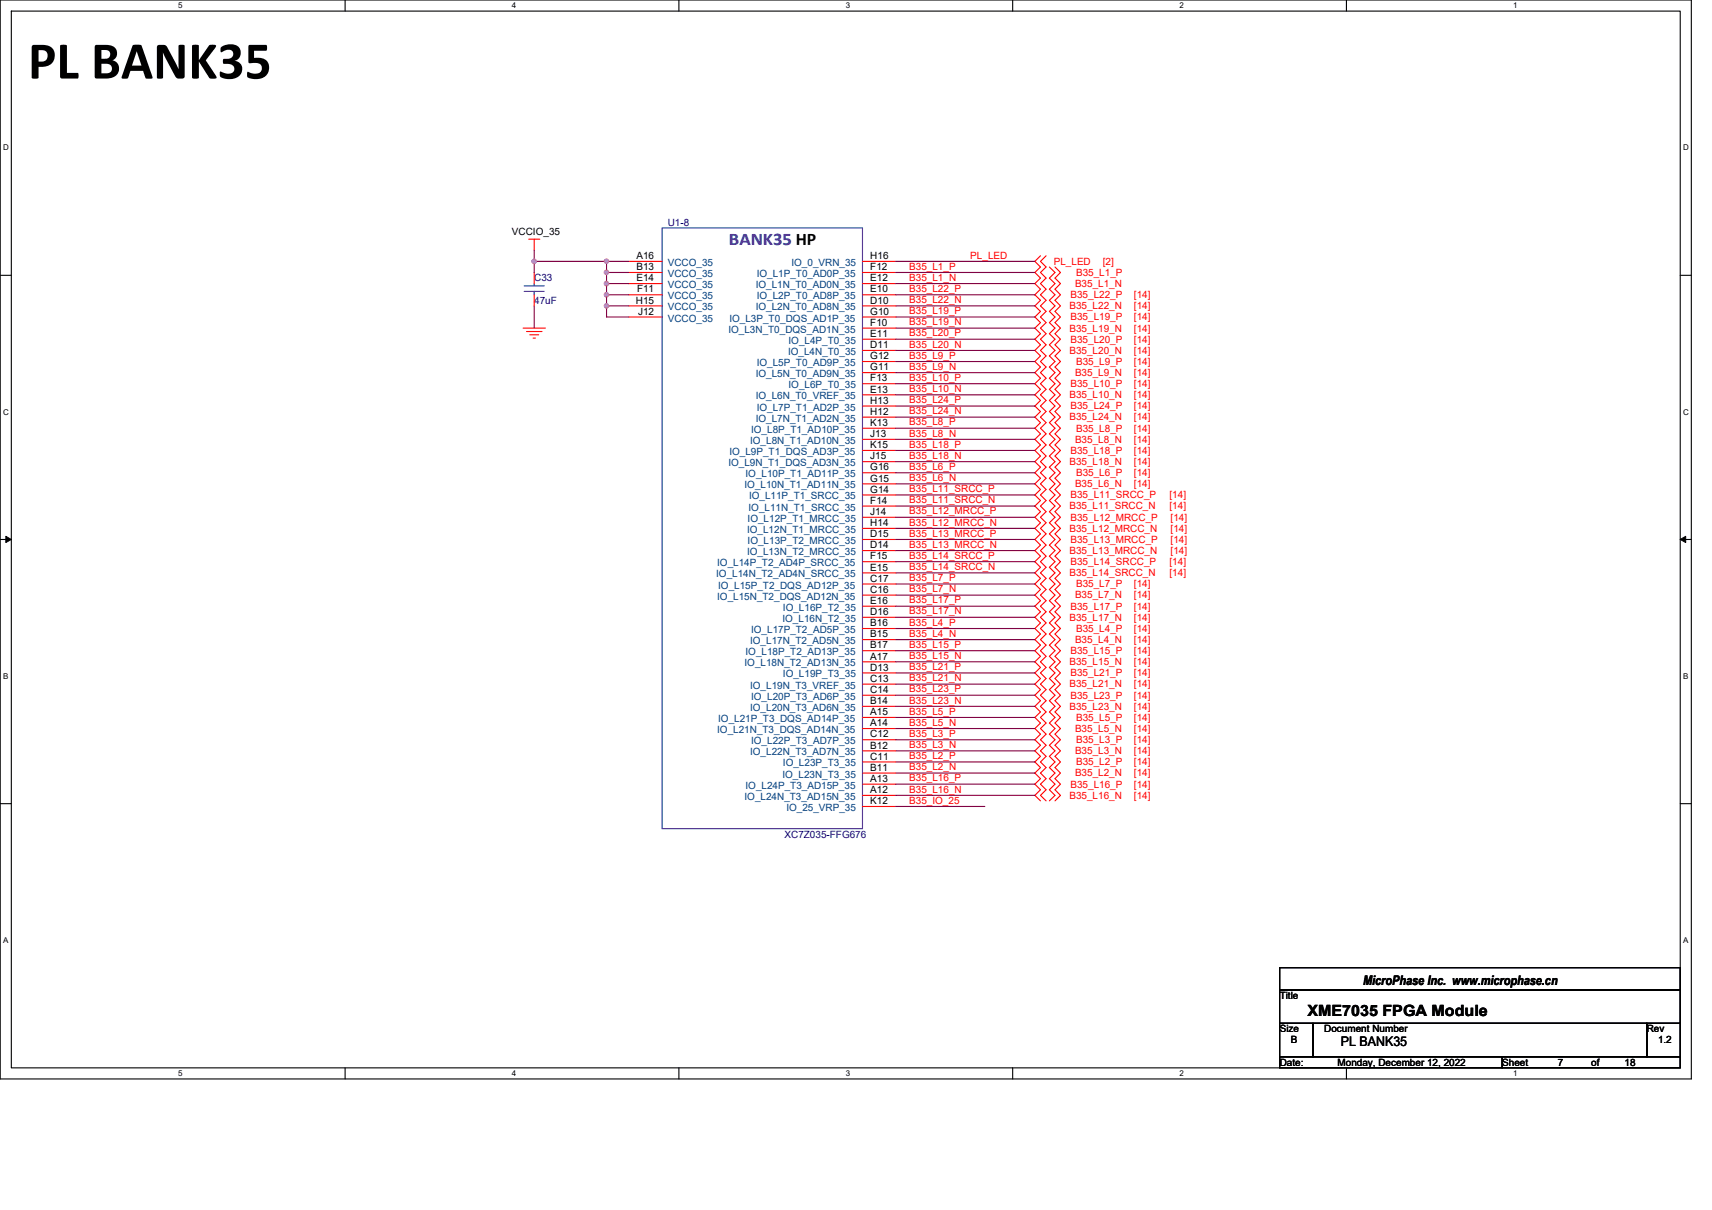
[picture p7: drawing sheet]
<svg xmlns="http://www.w3.org/2000/svg" width="297mm" height="210mm" viewBox="0 0 297 210" stroke-linecap="round" stroke-linejoin="round" font-family="sans-serif">
<defs><g id="words">
<text font-size="9.2" x="4.9" y="13.6">PL BANK35</text>
<text font-size="3.1" fill="#00f" x="126.5" y="42.5">BANK35 HP</text>
<text font-size="2.7" x="226.9" y="176.2">XME7035 FPGA Module</text>
<g font-size="2.3">
<text x="236.5" y="170.9">MicroPhase Inc. www.microphase.cn</text>
<text x="232.6" y="181.6">PL BANK35</text>
</g>
<g font-size="1.7">
<text x="88.8" y="40.7">VCCIO_35</text>
<text x="110.4" y="45">A16</text>
<text x="110.4" y="46.9">B13</text>
<text x="151" y="45">H16</text>
<text x="151" y="46.9">F12</text>
<text x="110.3" y="52.7">H15</text>
<text x="110.4" y="48.8">E14</text>
<text x="110.5" y="50.8">F11</text>
<text x="151" y="50.8">E10</text>
<text x="151" y="48.8">E12</text>
<text x="151" y="52.7">D10</text>
<text x="110.7" y="54.6">J12</text>
<text x="151" y="54.6">G10</text>
<text x="151" y="56.5">F10</text>
<text x="151" y="58.5">E11</text>
<text x="151" y="62.3">G12</text>
<text x="151" y="64.3">G11</text>
<text x="151" y="60.4">D11</text>
<text x="151" y="66.2">F13</text>
<text x="151" y="70.1">H13</text>
<text x="151" y="68.1">E13</text>
<text x="151" y="72">H12</text>
<text x="151" y="73.9">K13</text>
<text x="151" y="75.8">J13</text>
<text x="151" y="77.8">K15</text>
<text x="151" y="79.7">J15</text>
<text x="151" y="81.6">G16</text>
<text x="151" y="83.6">G15</text>
<text x="151" y="87.4">F14</text>
<text x="151" y="89.4">J14</text>
<text x="151" y="85.5">G14</text>
<text x="151" y="93.2">D15</text>
<text x="151" y="91.3">H14</text>
<text x="151" y="95.1">D14</text>
<text x="151" y="97.1">F15</text>
<text x="151" y="100.9">C17</text>
<text x="151" y="99">E15</text>
<text x="151" y="106.7">D16</text>
<text x="151" y="102.9">C16</text>
<text x="151" y="104.8">E16</text>
<text x="151" y="108.7">B16</text>
<text x="151" y="110.6">B15</text>
<text x="151" y="112.5">B17</text>
<text x="151" y="118.3">C13</text>
<text x="151" y="114.4">A17</text>
<text x="151" y="116.4">D13</text>
<text x="151" y="120.2">C14</text>
<text x="151" y="122.2">B14</text>
<text x="151" y="124.1">A15</text>
<text x="151" y="128">C12</text>
<text x="151" y="129.9">B12</text>
<text x="151" y="126">A14</text>
<text x="151" y="131.8">C11</text>
<text x="151" y="133.8">B11</text>
<text x="151" y="135.7">A13</text>
<text x="151" y="137.6">A12</text>
<text x="151" y="139.6">K12</text>
<text x="222" y="173.4">Title</text>
<text x="222" y="179.1">Size</text>
<text x="229.8" y="179.1">Document Number</text>
<text x="285.7" y="179.1">Rev</text>
<text x="222" y="184.9">Date:</text>
<text x="224" y="181.1">B</text>
<text x="232.1" y="184.9">Monday, December 12, 2022</text>
<text x="260.6" y="184.9">Sheet</text>
<text x="270.3" y="184.9">7</text>
<text x="276.1" y="184.9">of</text>
<text x="281.9" y="184.9">18</text>
<text x="287.7" y="181.1">1.2</text>
</g>
<g font-size="1.7" fill="#000080">
<text x="115.9" y="39.2">U1-8</text>
<text x="92.7" y="48.8">C33</text>
<text x="92.7" y="52.7">47uF</text>
<text x="136.1" y="145.4">XC7Z035-FFG676</text>
</g>
<g font-size="1.7" fill="#004080">
<text x="115.9" y="46.1">VCCO_35</text>
<text x="137.3" y="46.1">IO_0_VRN_35</text>
<text x="115.9" y="48.1">VCCO_35</text>
<text x="115.9" y="50">VCCO_35</text>
<text x="115.9" y="51.9">VCCO_35</text>
<text x="115.9" y="53.9">VCCO_35</text>
<text x="131.1" y="50">IO_L1N_T0_AD0N_35</text>
<text x="131.1" y="53.9">IO_L2N_T0_AD8N_35</text>
<text x="131.3" y="48.1">IO_L1P_T0_AD0P_35</text>
<text x="131.3" y="51.9">IO_L2P_T0_AD8P_35</text>
<text x="115.9" y="55.8">VCCO_35</text>
<text x="126.4" y="57.7">IO_L3N_T0_DQS_AD1N_35</text>
<text x="126.6" y="55.8">IO_L3P_T0_DQS_AD1P_35</text>
<text x="136.8" y="59.6">IO_L4P_T0_35</text>
<text x="131.1" y="65.4">IO_L5N_T0_AD9N_35</text>
<text x="131.3" y="63.5">IO_L5P_T0_AD9P_35</text>
<text x="136.7" y="61.6">IO_L4N_T0_35</text>
<text x="131.1" y="69.3">IO_L6N_T0_VREF_35</text>
<text x="131.3" y="71.2">IO_L7P_T1_AD2P_35</text>
<text x="136.8" y="67.4">IO_L6P_T0_35</text>
<text x="130.2" y="77">IO_L8N_T1_AD10N_35</text>
<text x="130.3" y="75.1">IO_L8P_T1_AD10P_35</text>
<text x="131.1" y="73.2">IO_L7N_T1_AD2N_35</text>
<text x="126.4" y="80.9">IO_L9N_T1_DQS_AD3N_35</text>
<text x="126.6" y="79">IO_L9P_T1_DQS_AD3P_35</text>
<text x="129.3" y="82.8">IO_L10P_T1_AD11P_35</text>
<text x="129.2" y="84.8">IO_L10N_T1_AD11N_35</text>
<text x="129.9" y="88.6">IO_L11N_T1_SRCC_35</text>
<text x="130" y="86.7">IO_L11P_T1_SRCC_35</text>
<text x="129.6" y="92.5">IO_L12N_T1_MRCC_35</text>
<text x="129.7" y="90.6">IO_L12P_T1_MRCC_35</text>
<text x="129.7" y="94.4">IO_L13P_T2_MRCC_35</text>
<text x="124.3" y="100.2">IO_L14N_T2_AD4N_SRCC_35</text>
<text x="124.4" y="98.3">IO_L14P_T2_AD4P_SRCC_35</text>
<text x="129.6" y="96.3">IO_L13N_T2_MRCC_35</text>
<text x="124.4" y="104.1">IO_L15N_T2_DQS_AD12N_35</text>
<text x="124.6" y="102.1">IO_L15P_T2_DQS_AD12P_35</text>
<text x="135.8" y="107.9">IO_L16N_T2_35</text>
<text x="135.8" y="106">IO_L16P_T2_35</text>
<text x="129.3" y="113.7">IO_L18P_T2_AD13P_35</text>
<text x="130.2" y="111.8">IO_L17N_T2_AD5N_35</text>
<text x="130.3" y="109.9">IO_L17P_T2_AD5P_35</text>
<text x="129.2" y="115.6">IO_L18N_T2_AD13N_35</text>
<text x="130.2" y="119.5">IO_L19N_T3_VREF_35</text>
<text x="135.8" y="117.6">IO_L19P_T3_35</text>
<text x="124.6" y="125.3">IO_L21P_T3_DQS_AD14P_35</text>
<text x="130.2" y="123.4">IO_L20N_T3_AD6N_35</text>
<text x="130.3" y="121.4">IO_L20P_T3_AD6P_35</text>
<text x="124.4" y="127.2">IO_L21N_T3_DQS_AD14N_35</text>
<text x="130.2" y="131.1">IO_L22N_T3_AD7N_35</text>
<text x="130.3" y="129.2">IO_L22P_T3_AD7P_35</text>
<text x="129.3" y="136.9">IO_L24P_T3_AD15P_35</text>
<text x="135.8" y="134.9">IO_L23N_T3_35</text>
<text x="135.8" y="133">IO_L23P_T3_35</text>
<text x="129.2" y="138.8">IO_L24N_T3_AD15N_35</text>
<text x="136.4" y="140.7">IO_25_VRP_35</text>
</g>
<g font-size="1.7" fill="#f00">
<text x="157.8" y="46.8">B35_L1_P</text>
<text x="168.4" y="44.9">PL_LED</text>
<text x="182.8" y="45.9">PL_LED</text>
<text x="186.7" y="47.9">B35_L1_P</text>
<text x="191.3" y="45.9">[2]</text>
<text x="157.8" y="48.7">B35_L1_N</text>
<text x="157.8" y="52.6">B35_L22_N</text>
<text x="157.8" y="50.7">B35_L22_P</text>
<text x="185.5" y="53.7">B35_L22_N</text>
<text x="185.7" y="51.7">B35_L22_P</text>
<text x="186.5" y="49.8">B35_L1_N</text>
<text x="196.7" y="53.7">[14]</text>
<text x="196.7" y="51.7">[14]</text>
<text x="157.8" y="54.5">B35_L19_P</text>
<text x="157.8" y="56.5">B35_L19_N</text>
<text x="157.8" y="58.4">B35_L20_P</text>
<text x="185.5" y="57.5">B35_L19_N</text>
<text x="185.7" y="55.6">B35_L19_P</text>
<text x="185.7" y="59.5">B35_L20_P</text>
<text x="196.7" y="57.5">[14]</text>
<text x="196.7" y="55.6">[14]</text>
<text x="196.7" y="59.5">[14]</text>
<text x="157.8" y="60.3">B35_L20_N</text>
<text x="157.8" y="62.3">B35_L9_P</text>
<text x="157.8" y="64.2">B35_L9_N</text>
<text x="185.5" y="61.4">B35_L20_N</text>
<text x="186.5" y="65.2">B35_L9_N</text>
<text x="186.7" y="63.3">B35_L9_P</text>
<text x="196.7" y="61.4">[14]</text>
<text x="196.7" y="65.2">[14]</text>
<text x="196.7" y="63.3">[14]</text>
<text x="157.8" y="70">B35_L24_P</text>
<text x="157.8" y="71.9">B35_L24_N</text>
<text x="157.8" y="66.1">B35_L10_P</text>
<text x="157.8" y="68">B35_L10_N</text>
<text x="185.5" y="69.1">B35_L10_N</text>
<text x="185.7" y="71">B35_L24_P</text>
<text x="185.7" y="67.2">B35_L10_P</text>
<text x="196.7" y="69.1">[14]</text>
<text x="196.7" y="71">[14]</text>
<text x="196.7" y="67.2">[14]</text>
<text x="157.8" y="73.8">B35_L8_P</text>
<text x="157.8" y="75.8">B35_L8_N</text>
<text x="157.8" y="77.7">B35_L18_P</text>
<text x="185.5" y="73">B35_L24_N</text>
<text x="186.5" y="76.8">B35_L8_N</text>
<text x="186.7" y="74.9">B35_L8_P</text>
<text x="196.7" y="73">[14]</text>
<text x="196.7" y="76.8">[14]</text>
<text x="196.7" y="74.9">[14]</text>
<text x="157.8" y="81.6">B35_L6_P</text>
<text x="157.8" y="83.5">B35_L6_N</text>
<text x="157.8" y="79.6">B35_L18_N</text>
<text x="185.5" y="80.7">B35_L18_N</text>
<text x="185.7" y="78.8">B35_L18_P</text>
<text x="186.7" y="82.6">B35_L6_P</text>
<text x="196.7" y="80.7">[14]</text>
<text x="196.7" y="78.8">[14]</text>
<text x="196.7" y="82.6">[14]</text>
<text x="157.8" y="85.4">B35_L11_SRCC_P</text>
<text x="157.8" y="87.3">B35_L11_SRCC_N</text>
<text x="157.8" y="89.3">B35_L12_MRCC_P</text>
<text x="185.5" y="88.4">B35_L11_SRCC_N</text>
<text x="185.7" y="86.5">B35_L11_SRCC_P</text>
<text x="186.5" y="84.5">B35_L6_N</text>
<text x="196.7" y="84.5">[14]</text>
<text x="202.9" y="88.4">[14]</text>
<text x="202.9" y="86.5">[14]</text>
<text x="157.8" y="91.2">B35_L12_MRCC_N</text>
<text x="157.8" y="93.1">B35_L13_MRCC_P</text>
<text x="157.8" y="95.1">B35_L13_MRCC_N</text>
<text x="185.5" y="92.3">B35_L12_MRCC_N</text>
<text x="185.7" y="90.3">B35_L12_MRCC_P</text>
<text x="185.7" y="94.2">B35_L13_MRCC_P</text>
<text x="203.1" y="92.3">[14]</text>
<text x="203.1" y="90.3">[14]</text>
<text x="203.1" y="94.2">[14]</text>
<text x="157.8" y="97">B35_L14_SRCC_P</text>
<text x="157.8" y="98.9">B35_L14_SRCC_N</text>
<text x="157.8" y="100.9">B35_L7_P</text>
<text x="185.5" y="100">B35_L14_SRCC_N</text>
<text x="185.5" y="96.1">B35_L13_MRCC_N</text>
<text x="185.7" y="98.1">B35_L14_SRCC_P</text>
<text x="186.7" y="101.9">B35_L7_P</text>
<text x="196.7" y="101.9">[14]</text>
<text x="202.9" y="100">[14]</text>
<text x="202.9" y="98.1">[14]</text>
<text x="203.1" y="96.1">[14]</text>
<text x="157.8" y="102.8">B35_L7_N</text>
<text x="157.8" y="104.7">B35_L17_P</text>
<text x="157.8" y="106.6">B35_L17_N</text>
<text x="185.5" y="107.7">B35_L17_N</text>
<text x="185.7" y="105.8">B35_L17_P</text>
<text x="186.5" y="103.8">B35_L7_N</text>
<text x="196.7" y="107.7">[14]</text>
<text x="196.7" y="103.8">[14]</text>
<text x="196.7" y="105.8">[14]</text>
<text x="157.8" y="112.4">B35_L15_P</text>
<text x="157.8" y="110.5">B35_L4_N</text>
<text x="157.8" y="108.6">B35_L4_P</text>
<text x="185.7" y="113.5">B35_L15_P</text>
<text x="186.5" y="111.6">B35_L4_N</text>
<text x="186.7" y="109.6">B35_L4_P</text>
<text x="196.7" y="111.6">[14]</text>
<text x="196.7" y="113.5">[14]</text>
<text x="196.7" y="109.6">[14]</text>
<text x="157.8" y="118.2">B35_L21_N</text>
<text x="157.8" y="116.3">B35_L21_P</text>
<text x="157.8" y="114.4">B35_L15_N</text>
<text x="185.5" y="119.3">B35_L21_N</text>
<text x="185.5" y="115.4">B35_L15_N</text>
<text x="185.7" y="117.4">B35_L21_P</text>
<text x="196.7" y="119.3">[14]</text>
<text x="196.7" y="115.4">[14]</text>
<text x="196.7" y="117.4">[14]</text>
<text x="157.8" y="125.9">B35_L5_N</text>
<text x="157.8" y="124">B35_L5_P</text>
<text x="157.8" y="120.2">B35_L23_P</text>
<text x="157.8" y="122.1">B35_L23_N</text>
<text x="185.5" y="123.1">B35_L23_N</text>
<text x="185.7" y="121.2">B35_L23_P</text>
<text x="186.7" y="125.1">B35_L5_P</text>
<text x="196.7" y="123.1">[14]</text>
<text x="196.7" y="121.2">[14]</text>
<text x="196.7" y="125.1">[14]</text>
<text x="157.8" y="127.9">B35_L3_P</text>
<text x="157.8" y="129.8">B35_L3_N</text>
<text x="157.8" y="131.7">B35_L2_P</text>
<text x="186.5" y="130.9">B35_L3_N</text>
<text x="186.5" y="127">B35_L5_N</text>
<text x="186.7" y="128.9">B35_L3_P</text>
<text x="196.7" y="130.9">[14]</text>
<text x="196.7" y="127">[14]</text>
<text x="196.7" y="128.9">[14]</text>
<text x="157.8" y="133.7">B35_L2_N</text>
<text x="157.8" y="135.6">B35_L16_P</text>
<text x="157.8" y="137.5">B35_L16_N</text>
<text x="185.7" y="136.7">B35_L16_P</text>
<text x="186.5" y="134.7">B35_L2_N</text>
<text x="186.7" y="132.8">B35_L2_P</text>
<text x="196.7" y="134.7">[14]</text>
<text x="196.7" y="136.7">[14]</text>
<text x="196.7" y="132.8">[14]</text>
<text x="157.8" y="139.5">B35_IO_25</text>
<text x="185.5" y="138.6">B35_L16_N</text>
<text x="196.7" y="138.6">[14]</text>
</g>
<g font-size="1.4">
<text x="30.9" y="1.5">5</text>
<text x="88.8" y="1.5">4</text>
<text x="146.7" y="1.5">3</text>
<text x="204.7" y="1.5">2</text>
<text x="262.6" y="1.5">1</text>
<text x=".5" y="26.1">D</text>
<text x="292" y="26.1">D</text>
<text x=".5" y="71.9">C</text>
<text x="292" y="71.9">C</text>
<text x=".5" y="117.8">B</text>
<text x="292" y="117.8">B</text>
<text x=".5" y="163.6">A</text>
<text x="292" y="163.6">A</text>
<text x="30.9" y="186.8">5</text>
<text x="88.8" y="186.8">4</text>
<text x="146.7" y="186.8">3</text>
<text x="204.7" y="186.8">2</text>
<text x="262.6" y="186.8">1</text>
</g>
</g></defs>
<path d="M0 0h293.5v187.2h-293.5zM2 1.9h289.5v183.4h-289.5z" fill="none" stroke="#000" stroke-width=".19"/>
<g fill="#fff">
<path d="M30.9 .2h.8v1.6h-.8z"/>
<path d="M30.9 185.5h.8v1.6h-.8z"/>
</g>
<path d="M59.9 0v1.9M59.9 185.3v1.9" fill="none" stroke="#000" stroke-width=".19"/>
<g fill="#fff">
<path d="M88.8 .2h.8v1.6h-.8z"/>
<path d="M88.8 185.5h.8v1.6h-.8z"/>
</g>
<path d="M117.8 0v1.9M117.8 185.3v1.9" fill="none" stroke="#000" stroke-width=".19"/>
<g fill="#fff">
<path d="M146.7 .2h.8v1.6h-.8z"/>
<path d="M146.7 185.5h.8v1.6h-.8z"/>
</g>
<path d="M175.7 0v1.9M175.7 185.3v1.9" fill="none" stroke="#000" stroke-width=".19"/>
<g fill="#fff">
<path d="M204.7 .2h.7v1.6h-.7z"/>
<path d="M204.7 185.5h.7v1.6h-.7z"/>
</g>
<path d="M233.6 0v1.9M233.6 185.3v1.9" fill="none" stroke="#000" stroke-width=".19"/>
<g fill="#fff">
<path d="M262.6 .2h.7v1.6h-.7z"/>
<path d="M262.6 185.5h.7v1.6h-.7z"/>
<path d="M.5 24.8h1v1.6h-1z"/>
<path d="M292 24.8h1v1.6h-1z"/>
<path d="M.5 70.7h1v1.5h-1z"/>
<path d="M292 70.7h1v1.5h-1z"/>
</g>
<path d="M0 47.8h2M291.5 47.8h2" fill="none" stroke="#000" stroke-width=".19"/>
<g fill="#fff">
<path d="M.5 116.5h.9v1.6h-.9z"/>
<path d="M292 116.5h.9v1.6h-.9z"/>
</g>
<path d="M0 93.6h2M291.5 93.6h2" fill="none" stroke="#000" stroke-width=".19"/>
<path d="M1 93.1l1 .5-1 .5zM291.5 93.6l1-.5v1z" fill="#000" stroke="#000" stroke-width=".17"/>
<g fill="#fff">
<path d="M.5 162.4h.9v1.5h-.9z"/>
<path d="M292 162.4h.9v1.5h-.9z"/>
</g>
<path d="M0 139.5h2M291.5 139.5h2M222 167.9h69.5v3.9h-69.5zM222 171.8h69.5v5.8h-69.5zM222 177.6h5.8v5.8h-5.8zM227.8 177.6h57.9v5.8h-57.9zM285.7 177.6h5.8v5.8h-5.8zM222 183.4h38.6v1.9h-38.6zM260.6 183.4h30.9v1.9h-30.9z" fill="none" stroke="#000" stroke-width=".19"/>
<g fill="none" stroke="#f00" stroke-width=".19">
<path d="M90.8 56.9h3.8M91.4 57.5h2.6M91.7 41.5h2M91.9 58.1h1.6M92.5 58.7h.4M92.7 41.5v1.9M92.7 47.3v1.9M92.7 51.2v1.9M109.1 45.4h5.8M109.1 47.3h5.8M109.1 49.2h5.8M109.1 51.2h5.8"/>
<path d="M109.1 53.1h5.8M109.1 55h5.8M149.6 45.4h5.8M149.6 47.3h5.8M149.6 49.2h5.8M149.6 51.2h5.8M149.6 53.1h5.8M149.6 55h5.8M149.6 56.9h5.8M149.6 58.9h5.8M180.5 44.4l-.9 1 .9 .9-.9 1 .9 1-.9 .9 .9 1-.9 1 .9 .9-.9 1 .9 .9-.9 1 .9 1-.9 .9 .9 1-.9 1 .9 .9-.9 1 .9 1-.9 .9 .9 1-.9 1 .9 .9-.9 1 .9 1-.9 .9 .9 1-.9 1 .9 .9-.9 1 .9 .9-.9 1 .9 1-.9 .9 .9 1-.9 1 .9 .9-.9 1 .9 1-.9 .9 .9 1-.9 1 .9 .9-.9 1 .9 1-.9 .9 .9 1-.9 1 .9 .9-.9 1 .9 .9-.9 1 .9 1-.9 .9 .9 1-.9 1 .9 .9-.9 1 .9 1-.9 .9 .9 1-.9 1 .9 .9-.9 1 .9 1-.9 .9 .9 1-.9 1 .9 .9-.9 1 .9 1-.9 .9 .9 1-.9 1 .9 .9-.9 1 .9 1-.9 .9 .9 1-.9 .9 .9 1-.9 1 .9 .9-.9 1 .9 1-.9 .9 .9 1-.9 1 .9 .9-.9 1 .9 1-.9 .9 .9 1-.9 1 .9 .9-.9 1 .9 1-.9 .9 .9 1M181.5 44.4l-1 1 1 .9-1 1 1 1-1 .9 1 1-1 1 1 .9-1 1 1 .9-1 1 1 1-1 .9 1 1-1 1 1 .9-1 1 1 1-1 .9 1 1-1 1 1 .9-1 1 1 1-1 .9 1 1-1 1 1 .9-1 1 1 .9-1 1 1 1-1 .9 1 1-1 1 1 .9-1 1 1 1-1 .9 1 1-1 1 1 .9-1 1 1 1-1 .9 1 1-1 1 1 .9-1 1 1 .9-1 1 1 1-1 .9 1 1-1 1 1 .9-1 1 1 1-1 .9 1 1-1 1 1 .9-1 1 1 1-1 .9 1 1-1 1 1 .9-1 1 1 1-1 .9 1 1-1 1 1 .9-1 1 1 1-1 .9 1 1-1 .9 1 1-1 1 1 .9-1 1 1 1-1 .9 1 1-1 1 1 .9-1 1 1 1-1 .9 1 1-1 1 1 .9-1 1 1 1-1 .9 1 1"/>
<path d="M182.1 46.3l.9 1-.9 1 .9 .9-.9 1 .9 1-.9 .9 .9 1-.9 .9 .9 1-.9 1 .9 .9-.9 1 .9 1-.9 .9 .9 1-.9 1 .9 .9-.9 1 .9 1-.9 .9 .9 1-.9 1 .9 .9-.9 1 .9 1-.9 .9 .9 1-.9 .9 .9 1-.9 1 .9 .9-.9 1 .9 1-.9 .9 .9 1-.9 1 .9 .9-.9 1 .9 1-.9 .9 .9 1-.9 1 .9 .9-.9 1 .9 1-.9 .9 .9 1-.9 .9 .9 1-.9 1 .9 .9-.9 1 .9 1-.9 .9 .9 1-.9 1 .9 .9-.9 1 .9 1-.9 .9 .9 1-.9 1 .9 .9-.9 1 .9 1-.9 .9 .9 1-.9 1 .9 .9-.9 1 .9 1-.9 .9 .9 1-.9 1 .9 .9-.9 1 .9 .9-.9 1 .9 1-.9 .9 .9 1-.9 1 .9 .9-.9 1 .9 1-.9 .9 .9 1-.9 1 .9 .9-.9 1 .9 1-.9 .9 .9 1-.9 1 .9 .9-.9 1M183 46.3l1 1-1 1 1 .9-1 1 1 1-1 .9 1 1-1 .9 1 1-1 1 1 .9-1 1 1 1-1 .9 1 1-1 1 1 .9-1 1 1 1-1 .9 1 1-1 1 1 .9-1 1 1 1-1 .9 1 1-1 .9 1 1-1 1 1 .9-1 1 1 1-1 .9 1 1-1 1 1 .9-1 1 1 1-1 .9 1 1-1 1 1 .9-1 1 1 1-1 .9 1 1-1 .9 1 1-1 1 1 .9-1 1 1 1-1 .9 1 1-1 1 1 .9-1 1 1 1-1 .9 1 1-1 1 1 .9-1 1 1 1-1 .9 1 1-1 1 1 .9-1 1 1 1-1 .9 1 1-1 1 1 .9-1 1 1 1-1 .9 1 1-1 .9 1 1-1 1 1 .9-1 1 1 1-1 .9 1 1-1 1 1 .9-1 1 1 1-1 .9 1 1-1 1 1 .9-1 1M149.6 60.8h5.8M149.6 62.7h5.8M149.6 64.7h5.8M149.6 66.6h5.8M149.6 68.5h5.8M149.6 70.5h5.8M149.6 72.4h5.8M149.6 74.3h5.8M149.6 76.2h5.8M149.6 78.2h5.8"/>
<path d="M149.6 82h5.8M149.6 84h5.8M149.6 85.9h5.8M149.6 87.8h5.8M149.6 89.8h5.8M149.6 91.7h5.8M149.6 93.6h5.8M149.6 95.5h5.8M149.6 97.5h5.8M149.6 99.4h5.8M149.6 80.1h5.8M149.6 101.3h5.8"/>
<path d="M149.6 103.3h5.8M149.6 105.2h5.8M149.6 107.1h5.8M149.6 109.1h5.8M149.6 111h5.8M149.6 112.9h5.8M149.6 114.9h5.8M149.6 116.8h5.8M149.6 118.7h5.8M149.6 120.6h5.8M149.6 122.6h5.8M149.6 124.5h5.8"/>
<path d="M149.6 126.4h5.8M149.6 128.4h5.8M149.6 130.3h5.8M149.6 132.2h5.8M149.6 134.2h5.8M149.6 136.1h5.8M149.6 138h5.8M149.6 140h5.8"/>
</g>
<path d="M114.9 39.6h34.7v104.2h-34.7zM90.9 50.6h3.5M90.9 49.6h3.5M92.7 49.2v.4M92.7 50.6v.6" fill="none" stroke="#00f" stroke-width=".19"/>
<g fill="none" stroke="#800040" stroke-width=".19">
<path d="M92.7 45.4h12.5M92.7 43.4v2M92.7 45.4v1.9M92.7 53.1v3.8M105.2 45.4v1.9M105.2 47.3v1.9M105.2 49.2v2M105.2 45.4h3.9M105.2 47.3h3.9M105.2 49.2h3.9M105.2 51.2h3.9M105.2 51.2v1.9"/>
<path d="M105.2 53.1v1.9h3.9M105.2 53.1h3.9M155.4 49.2h24.2M155.4 47.3h24.2M155.4 45.4h24.2M155.4 55h24.2M155.4 56.9h24.2M155.4 53.1h24.2M155.4 51.2h24.2M155.4 58.9h24.2M155.4 74.3h24.2M155.4 76.2h24.2"/>
<path d="M155.4 70.5h24.2M155.4 72.4h24.2M155.4 66.6h24.2M155.4 68.5h24.2M155.4 60.8h24.2M155.4 62.7h24.2M155.4 64.7h24.2M155.4 78.2h24.2M155.4 85.9h24.2M155.4 87.8h24.2M155.4 89.8h24.2M155.4 91.7h24.2"/>
<path d="M155.4 93.6h24.2M155.4 95.5h24.2M155.4 97.5h24.2M155.4 99.4h24.2M155.4 82h24.2M155.4 84h24.2M155.4 80.1h24.2M155.4 118.7h24.2M155.4 116.8h24.2M155.4 101.3h24.2M155.4 103.3h24.2M155.4 114.9h24.2"/>
<path d="M155.4 112.9h24.2M155.4 111h24.2M155.4 109.1h24.2M155.4 105.2h24.2M155.4 107.1h24.2M155.4 140h15.5M155.4 128.4h24.2M155.4 130.3h24.2M155.4 126.4h24.2M155.4 124.5h24.2M155.4 132.2h24.2M155.4 134.2h24.2"/>
<path d="M155.4 120.6h24.2M155.4 122.6h24.2M155.4 136.1h24.2M155.4 138h24.2"/>
</g>
<g fill="#f0f" stroke="#f0f" stroke-width=".19">
<circle cx="105.2" cy="45.3" r=".38"/>
<circle cx="105.2" cy="49.2" r=".38"/>
<circle cx="105.2" cy="47.3" r=".38"/>
<circle cx="105.2" cy="51.1" r=".38"/>
<circle cx="105.2" cy="53.1" r=".38"/>
<circle cx="92.7" cy="45.3" r=".38"/>
</g>
<use href="#words"/>
</svg>
